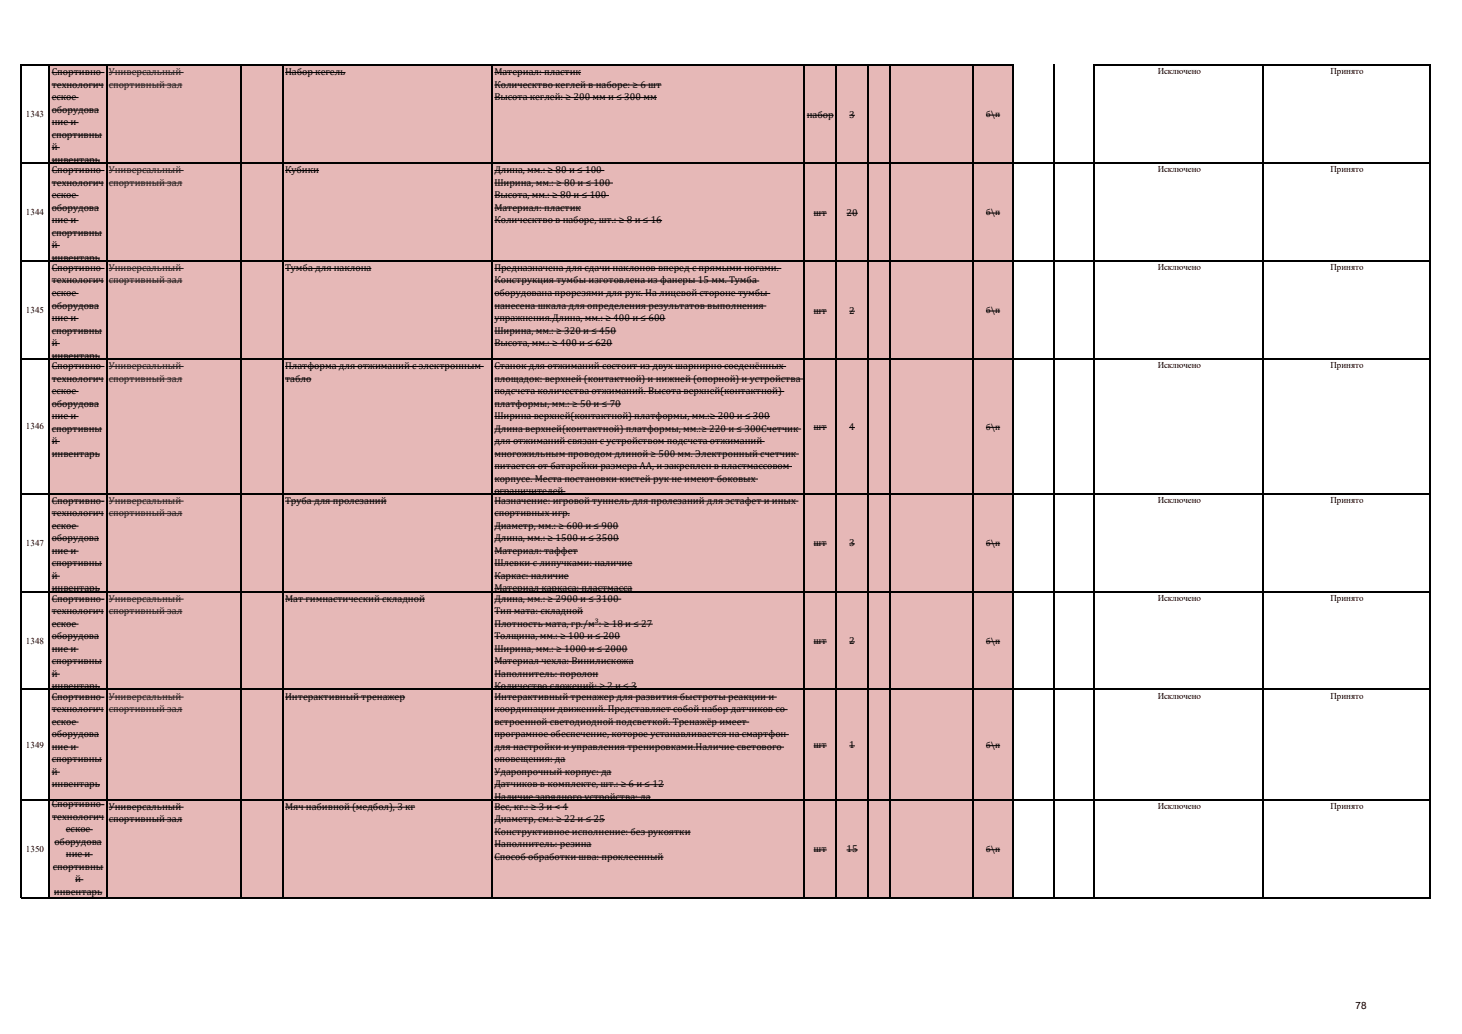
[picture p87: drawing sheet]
<svg xmlns="http://www.w3.org/2000/svg" width="297mm" height="210mm" viewBox="0 0 297 210" stroke-linecap="round" stroke-linejoin="round" font-family="sans-serif">
<defs><g id="words">
<g font-size="2">
<text x="10.5" y="15.2">Спортивно-</text>
<text x="10.5" y="17.8">технологич</text>
<text x="57.9" y="15.2">Набор кегель</text>
<text x="100.4" y="15.2">Материал: пластик</text>
<text x="100.4" y="17.8">Колическтво кеглей в наборе: ≥ 6 шт</text>
<text x="10.5" y="20.3">еское</text>
<text x="10.5" y="22.9">оборудова</text>
<text x="100.4" y="20.3">Высота кеглей: ≥ 200 мм и ≤ 300 мм</text>
<text x="163.9" y="23.9">набор</text>
<text x="172.5" y="23.9">3</text>
<text x="10.5" y="25.4">ние и</text>
<text x="10.5" y="27.9">спортивны</text>
<text x="10.5" y="30.5">й</text>
<text x="10.5" y="33">инвентарь</text>
<text x="10.5" y="35.1">Спортивно-</text>
<text x="57.9" y="35.1">Кубики</text>
<text x="100.4" y="35.1">Длина, мм.: ≥ 80 и ≤ 100</text>
<text x="10.5" y="37.7">технологич</text>
<text x="10.5" y="40.2">еское</text>
<text x="100.4" y="37.7">Ширина, мм.: ≥ 80 и ≤ 100</text>
<text x="100.4" y="40.2">Высота, мм.: ≥ 80 и ≤ 100</text>
<text x="10.5" y="42.8">оборудова</text>
<text x="10.5" y="45.3">ние и</text>
<text x="10.5" y="47.8">спортивны</text>
<text x="100.4" y="42.8">Материал: пластик</text>
<text x="100.4" y="45.3">Колическтво в наборе, шт.: ≥ 8 и ≤ 16</text>
<text x="165.3" y="43.8">шт</text>
<text x="172" y="43.8">20</text>
<text x="10.5" y="50.4">й</text>
<text x="10.5" y="52.9">инвентарь</text>
<text x="10.5" y="55">Спортивно-</text>
<text x="10.5" y="57.6">технологич</text>
<text x="57.9" y="55">Тумба для наклона</text>
<text x="100.4" y="55">Предназначена для сдачи наклонов вперед с прямыми ногами.</text>
<text x="100.4" y="57.6">Конструкция тумбы изготовлена из фанеры 15 мм. Тумба</text>
<text x="10.5" y="60.1">еское</text>
<text x="10.5" y="62.7">оборудова</text>
<text x="10.5" y="65.2">ние и</text>
<text x="100.4" y="60.1">оборудована прорезями для рук. На лицевой стороне тумбы</text>
<text x="100.4" y="62.7">нанесена шкала для определения результатов выполнения</text>
<text x="100.4" y="65.2">упражнения.Длина, мм.: ≥ 400 и ≤ 600</text>
<text x="165.3" y="63.7">шт</text>
<text x="172.5" y="63.7">2</text>
<text x="10.5" y="67.8">спортивны</text>
<text x="10.5" y="70.3">й</text>
<text x="100.4" y="67.8">Ширина, мм.: ≥ 320 и ≤ 450</text>
<text x="100.4" y="70.3">Высота, мм.: ≥ 400 и ≤ 620</text>
<text x="10.5" y="72.8">инвентарь</text>
<text x="10.5" y="74.9">Спортивно-</text>
<text x="10.5" y="77.5">технологич</text>
<text x="57.9" y="74.9">Платформа для отжиманий с электронным</text>
<text x="57.9" y="77.5">табло</text>
<text x="100.4" y="74.9">Станок для отжиманий состоит из двух шарнирно соеденённых</text>
<text x="100.4" y="77.5">площадок: верхней (контактной) и нижней (опорной) и устройства</text>
<text x="10.5" y="80">еское</text>
<text x="10.5" y="82.6">оборудова</text>
<text x="100.4" y="80">подсчета количества отжиманий. Высота верхней(контактной)</text>
<text x="100.4" y="82.6">платформы, мм.: ≥ 50 и ≤ 70</text>
<text x="10.5" y="85.1">ние и</text>
<text x="10.5" y="87.6">спортивны</text>
<text x="100.4" y="85.1">Ширина верхней(контактной) платформы, мм.:≥ 200 и ≤ 300</text>
<text x="100.4" y="87.6">Длина верхней(контактной) платформы, мм.:≥ 220 и ≤ 300Счетчик</text>
<text x="165.3" y="87.4">шт</text>
<text x="172.5" y="87.4">4</text>
<text x="10.5" y="90.2">й</text>
<text x="10.5" y="92.7">инвентарь</text>
<text x="100.4" y="90.2">для отжиманий связан с устройством подсчета отжиманий</text>
<text x="100.4" y="92.7">многожильным проводом длиной ≥ 500 мм. Электронный счетчик</text>
<text x="100.4" y="95.3">питается от батарейки размера АА, и закреплен в пластмассовом</text>
<text x="100.4" y="97.8">корпусе. Места постановки кистей рук не имеют боковых</text>
<text x="100.4" y="100.3">ограничителей.</text>
<text x="10.5" y="102.3">Спортивно-</text>
<text x="10.5" y="104.8">технологич</text>
<text x="10.5" y="107.4">еское</text>
<text x="57.9" y="102.3">Труба для пролезаний</text>
<text x="100.4" y="102.3">Назначение: игровой туннель для пролезаний для эстафет и иных</text>
<text x="100.4" y="104.8">спортивных игр.</text>
<text x="100.4" y="107.4">Диаметр, мм.: ≥ 600 и ≤ 900</text>
<text x="10.5" y="109.9">оборудова</text>
<text x="10.5" y="112.5">ние и</text>
<text x="100.4" y="109.9">Длина, мм.: ≥ 1500 и ≤ 3500</text>
<text x="100.4" y="112.5">Материал: таффет</text>
<text x="165.3" y="111">шт</text>
<text x="172.5" y="111">3</text>
<text x="10.5" y="115">спортивны</text>
<text x="10.5" y="117.5">й</text>
<text x="100.4" y="115">Шлевки с липучками: наличие</text>
<text x="100.4" y="117.5">Каркас: наличие</text>
<text x="10.5" y="120.1">инвентарь</text>
<text x="10.5" y="122.2">Спортивно-</text>
<text x="10.5" y="124.7">технологич</text>
<text x="57.9" y="122.2">Мат гимнастический складной</text>
<text x="100.4" y="120.1">Материал каркаса: пластмасса</text>
<text x="100.4" y="122.2">Длина, мм.: ≥ 2900 и ≤ 3100</text>
<text x="100.4" y="124.7">Тип мата: складной</text>
<text x="10.5" y="127.3">еское</text>
<text x="10.5" y="129.8">оборудова</text>
<text x="100.4" y="127.3">Плотность мата, гр./м³: ≥ 18 и ≤ 27</text>
<text x="100.4" y="129.8">Толщина, мм.: ≥ 100 и ≤ 200</text>
<text x="165.3" y="130.9">шт</text>
<text x="172.5" y="130.9">2</text>
<text x="10.5" y="132.4">ние и</text>
<text x="10.5" y="134.9">спортивны</text>
<text x="10.5" y="137.4">й</text>
<text x="100.4" y="132.4">Ширина, мм.: ≥ 1000 и ≤ 2000</text>
<text x="100.4" y="134.9">Материал чехла: Винилискожа</text>
<text x="100.4" y="137.4">Наполнитель: поролон</text>
<text x="10.5" y="140">инвентарь</text>
<text x="10.5" y="142.1">Спортивно-</text>
<text x="57.9" y="142.1">Интерактивный тренажер</text>
<text x="100.4" y="140">Количество сложений: ≥ 2 и ≤ 3</text>
<text x="100.4" y="142.1">Интерактивный тренажер для развития быстроты реакции и</text>
<text x="10.5" y="144.6">технологич</text>
<text x="10.5" y="147.2">еское</text>
<text x="10.5" y="149.7">оборудова</text>
<text x="100.4" y="144.6">координации движений. Представляет собой набор датчиков со</text>
<text x="100.4" y="147.2">встроенной светодиодной подсветкой. Тренажёр имеет</text>
<text x="100.4" y="149.7">програмное обеспечение, которое устанавливается на смартфон</text>
<text x="10.5" y="152.3">ние и</text>
<text x="10.5" y="154.8">спортивны</text>
<text x="100.4" y="152.3">для настройки и управления тренировками.Наличие светового</text>
<text x="100.4" y="154.8">оповещения: да</text>
<text x="165.3" y="152">шт</text>
<text x="172.5" y="152">1</text>
<text x="10.5" y="157.3">й</text>
<text x="10.5" y="159.9">инвентарь</text>
<text x="100.4" y="157.3">Ударопрочный корпус: да</text>
<text x="100.4" y="159.9">Датчиков в комплекте, шт.: ≥ 6 и ≤ 12</text>
<text x="10.5" y="163.9">Спортивно-</text>
<text x="10.6" y="166.5">технологич</text>
<text x="22.1" y="164.5">Универсальный</text>
<text x="22.1" y="167">спортивный зал</text>
<text x="57.9" y="164.5">Мяч набивной (медбол), 3 кг</text>
<text x="100.4" y="162.4">Наличие зарядного устройства: да</text>
<text x="100.4" y="164.5">Вес, кг.: ≥ 3 и &lt; 4</text>
<text x="100.4" y="167">Диаметр, см.: ≥ 22 и ≤ 25</text>
<text x="11" y="171.6">оборудова</text>
<text x="13.4" y="169">еское</text>
<text x="100.4" y="169.5">Конструктивное исполнение: без рукоятки</text>
<text x="100.4" y="172.1">Наполнитель: резина</text>
<text x="165.3" y="173.1">шт</text>
<text x="172" y="173.1">15</text>
<text x="10.8" y="176.6">спортивны</text>
<text x="13.4" y="174.1">ние и</text>
<text x="15.3" y="179.2">й</text>
<text x="100.4" y="174.6">Способ обработки шва: проклеенный</text>
<text x="11" y="181.7">инвентарь</text>
<text x="275.4" y="205">78</text>
</g>
<g font-size="2" fill="#1f1f1f">
<text x="22.1" y="15.2">Универсальный</text>
<text x="22.1" y="17.8">спортивный зал</text>
<text x="22.1" y="35.1">Универсальный</text>
<text x="22.1" y="37.7">спортивный зал</text>
<text x="22.1" y="55">Универсальный</text>
<text x="22.1" y="57.6">спортивный зал</text>
<text x="22.1" y="74.9">Универсальный</text>
<text x="22.1" y="77.5">спортивный зал</text>
<text x="22.1" y="102.3">Универсальный</text>
<text x="22.1" y="104.8">спортивный зал</text>
<text x="22.1" y="122.2">Универсальный</text>
<text x="22.1" y="124.7">спортивный зал</text>
<text x="22.1" y="142.1">Универсальный</text>
<text x="22.1" y="144.6">спортивный зал</text>
</g>
<g font-size="1.8">
<text x="235.2" y="15.1">Исключено</text>
<text x="270.3" y="15.1">Принято</text>
<text x="5.2" y="23.8">1343</text>
<text x="200.3" y="23.8">б\п</text>
<text x="235.2" y="35">Исключено</text>
<text x="270.3" y="35">Принято</text>
<text x="5.2" y="43.7">1344</text>
<text x="200.3" y="43.7">б\п</text>
<text x="235.2" y="54.9">Исключено</text>
<text x="270.3" y="54.9">Принято</text>
<text x="5.2" y="63.6">1345</text>
<text x="200.3" y="63.6">б\п</text>
<text x="235.2" y="74.8">Исключено</text>
<text x="270.3" y="74.8">Принято</text>
<text x="5.2" y="87.2">1346</text>
<text x="200.3" y="87.3">б\п</text>
<text x="235.2" y="102.1">Исключено</text>
<text x="270.3" y="102.1">Принято</text>
<text x="5.2" y="110.8">1347</text>
<text x="200.3" y="110.9">б\п</text>
<text x="235.2" y="122">Исключено</text>
<text x="270.3" y="122">Принято</text>
<text x="5.2" y="130.8">1348</text>
<text x="200.3" y="130.8">б\п</text>
<text x="235.2" y="141.9">Исключено</text>
<text x="270.3" y="141.9">Принято</text>
<text x="5.2" y="151.9">1349</text>
<text x="200.3" y="151.9">б\п</text>
<text x="235.2" y="164.3">Исключено</text>
<text x="270.3" y="164.3">Принято</text>
<text x="5.2" y="173">1350</text>
<text x="200.3" y="173.1">б\п</text>
</g>
</g></defs>
<path d="M10 13.3h195.8v169h-195.8z" fill-rule="evenodd" fill="#e6b8b7"/>
<g fill="none" stroke="#000" stroke-width=".2">
<path d="M10.5 14.7h10.7M10.5 17.3h10.6M10.5 19.8h5.5M57.9 14.7h12.3M100.4 14.7h17.6M100.4 17.3h34M100.4 19.8h33.1M10.5 22.4h9.6M10.5 24.9h5.5M10.5 27.4h10.2M10.5 30h1.6M10.5 32.5h9.8"/>
<path d="M10.5 34.6h10.7M10.5 37.2h10.6M10.5 39.7h5.5M57.9 34.6h6.9M100.4 34.6h22.4M100.4 37.2h24.1M100.4 39.7h23.3M163.9 23.4h5.5M172.5 23.4h1.2M200.3 23.4h2.9M10.5 42.3h9.6M10.5 44.8h5.5"/>
<path d="M10.5 47.3h10.2M10.5 49.9h1.6M10.5 52.4h9.8M10.5 54.5h10.7M10.5 57.1h10.6M10.5 59.6h5.5M57.9 54.5h17.5M100.4 42.3h17.6M100.4 44.8h34.1M100.4 54.5h58.3M100.4 57.1h53.8M100.4 59.6h56.1"/>
<path d="M165.3 43.3h2.7M172 43.3h2.3M200.3 43.3h2.9M10.5 62.2h9.6M10.5 64.7h5.5M10.5 67.2h10.2M10.5 69.8h1.6M10.5 72.3h9.8M10.5 74.4h10.7M10.5 77h10.6M10.5 79.5h5.5M57.9 74.4h40.4"/>
<path d="M57.9 77h5.4M100.4 62.2h55.3M100.4 64.7h34.8M100.4 67.2h24.8M100.4 69.8h24M100.4 74.4h59.3M100.4 77h62.7M100.4 79.5h58.9M165.3 63.2h2.7M172.5 63.2h1.2M200.3 63.2h2.9M10.5 82.1h9.6"/>
<path d="M10.5 84.6h5.5M10.5 87.1h10.2M10.5 89.7h1.6M10.5 92.2h9.8M100.4 82.1h25.8M100.4 84.6h56M100.4 87.1h62.4M100.4 89.7h54.9M100.4 92.2h61.9M100.4 94.8h60.5M100.4 97.3h53.6M100.4 99.8h14.5"/>
<path d="M165.3 86.8h2.7M172.5 86.8h1.2M200.3 86.8h2.9M10.5 101.8h10.7M10.5 104.3h10.6M10.5 106.9h5.5M10.5 109.4h9.6M10.5 112h5.5M10.5 114.5h10.2M10.5 117h1.6M10.5 119.6h9.8M57.9 101.8h20.6"/>
<path d="M100.4 101.8h61.8M100.4 104.3h15.4M100.4 106.9h25.3M100.4 109.4h25.3M100.4 112h17M100.4 114.5h28.1M100.4 117h15.1M100.4 119.6h28.1M165.3 110.5h2.7M172.5 110.5h1.2M200.3 110.4h2.9M10.5 121.7h10.7"/>
<path d="M10.5 124.2h10.6M10.5 126.8h5.5M10.5 129.3h9.6M10.5 131.9h5.5M10.5 134.4h10.2M10.5 136.9h1.6M10.5 139.5h9.8M57.9 121.7h28.4M100.4 121.7h25.8M100.4 124.2h18.1M100.4 126.8h32.2M100.4 129.3h25.6"/>
<path d="M100.4 131.9h27.1M100.4 134.4h28.3M100.4 136.9h21.2M100.4 139.5h29M165.3 130.4h2.7M172.5 130.4h1.2M200.3 130.3h2.9M10.5 141.6h10.7M10.5 144.1h10.6M10.5 146.7h5.5M10.5 149.2h9.6M10.5 151.7h5.5"/>
<path d="M10.5 154.3h10.2M10.5 156.8h1.6M10.5 159.4h9.8M57.9 141.6h24.4M100.4 141.6h57.4M100.4 144.1h59.6M100.4 146.7h51.8M100.4 149.2h59.9M100.4 151.7h58.9M100.4 154.3h14.5M100.4 156.8h23.8M100.4 159.4h34.5"/>
<path d="M165.3 151.5h2.7M172.5 151.5h1.2M200.3 151.5h2.9M10.5 163.4h10.7M10.6 166h10.6M10.8 176.1h10.2M11 171.1h9.7M13.4 168.5h5.4M13.4 173.6h5.4M15.3 178.7h1.6M22.1 163.9h15.2M22.1 166.5h14.9"/>
<path d="M57.9 163.9h26.4M100.4 161.9h31.8M100.4 163.9h15.1M100.4 166.5h22.5M100.4 169h39.9M100.4 171.6h19.8M100.4 174.1h34.4M165.3 172.6h2.7M172 172.6h2.3M200.3 172.6h2.9M11 181.2h9.8"/>
</g>
<g fill="none" stroke="#1f1f1f" stroke-width=".2">
<path d="M22.1 14.7h15.2M22.1 17.3h14.9M22.1 34.6h15.2M22.1 37.2h14.9M22.1 54.5h15.2M22.1 57.1h14.9M22.1 74.4h15.2M22.1 77h14.9M22.1 101.8h15.2M22.1 104.3h14.9M22.1 121.7h15.2M22.1 124.2h14.9"/>
<path d="M22.1 141.6h15.2M22.1 144.1h14.9"/>
</g>
<g fill="none" stroke="#000" stroke-width=".21">
<path d="M4.2 13.1v169.3M4.3 13.2h201.6M10.1 13.3v169.1M21.7 13.3v169.1M48.9 13.3v169.1M57.5 13.3v169.1M100 13.3v169.1M163.3 13.3v169.1M169.9 13.3v169.1M176.3 13.3v169.1M180.9 13.3v169.1M197.7 13.3v169.1"/>
<path d="M205.8 13.3v169.1M214 13.2v169.2M222.3 13.1v169.3M222.4 13.2h68.2M256.6 13.3v169.1M290.5 13.3v169.1M4.3 33.1h286.3M4.3 53h286.3M4.3 72.9h286.3M4.3 100.2h286.3M4.3 120.1h286.3M4.3 140h286.3"/>
<path d="M4.3 162.4h286.3M4.3 182.3h286.3"/>
</g>
<use href="#words"/>
</svg>
